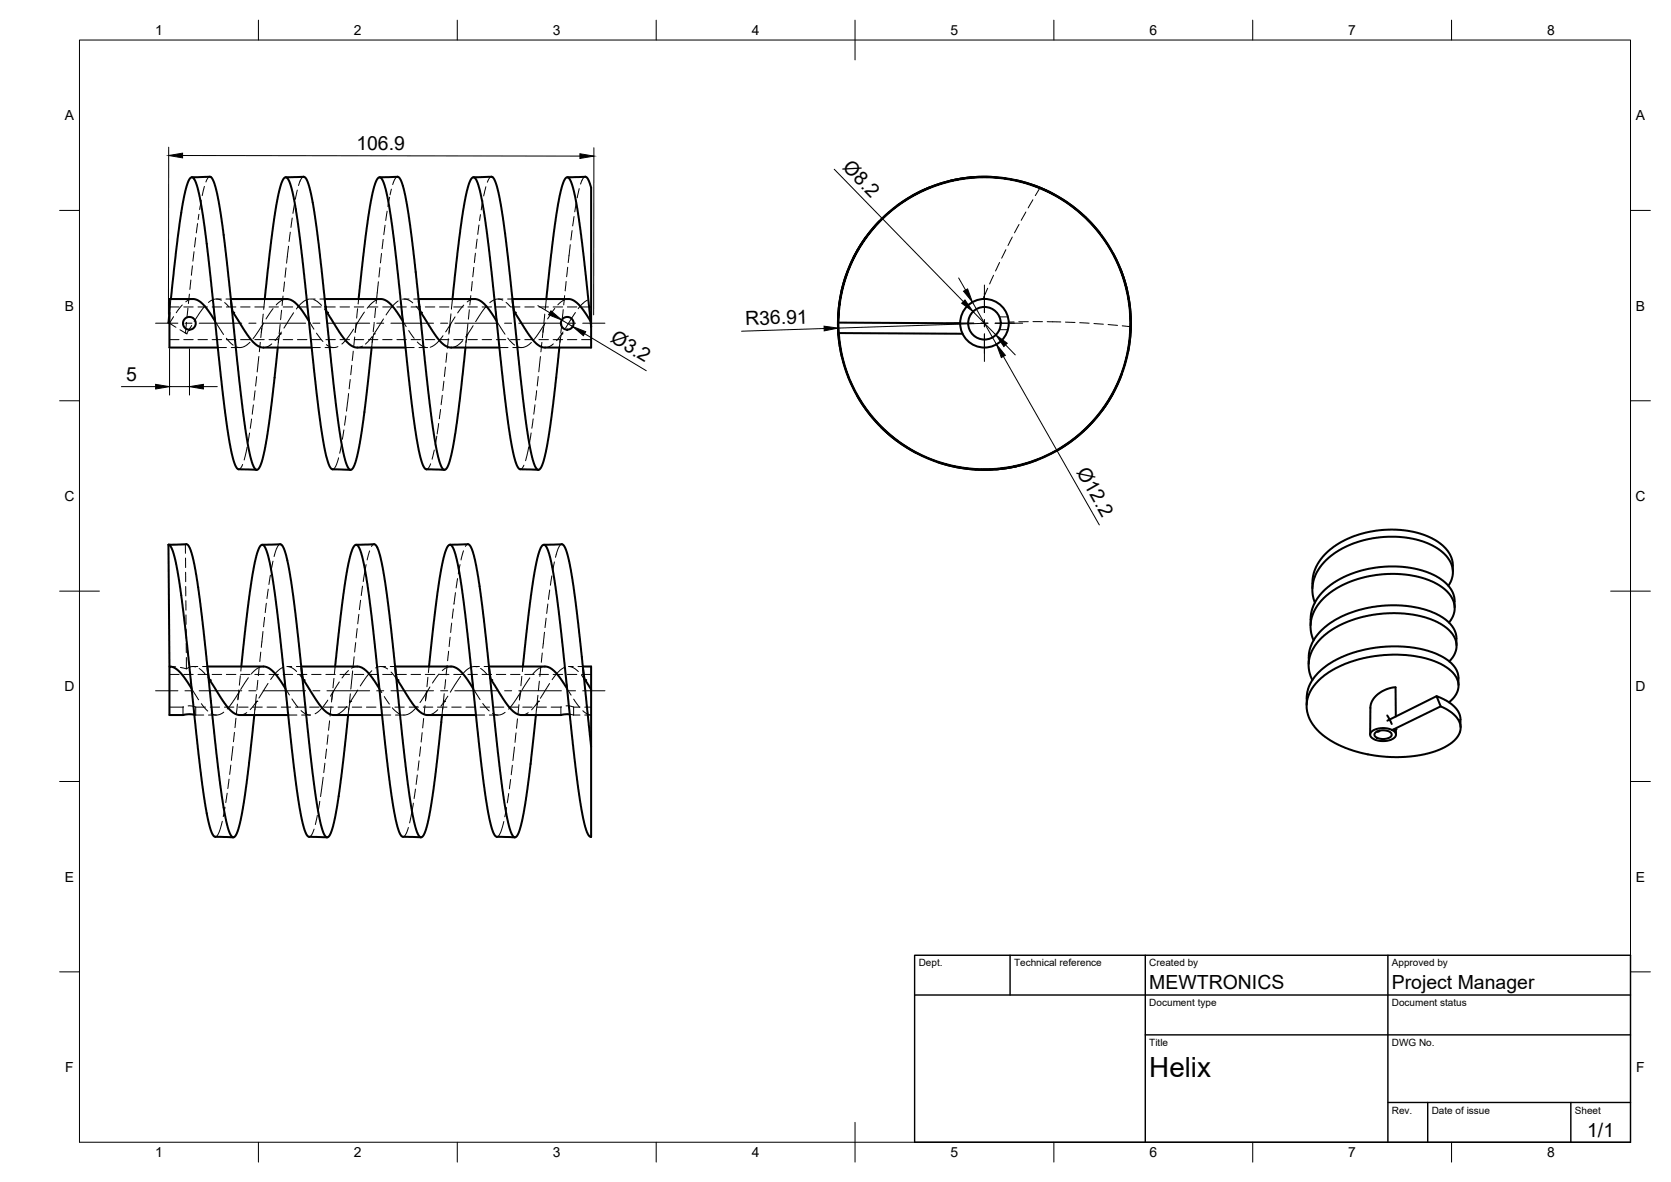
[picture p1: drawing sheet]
<svg xmlns="http://www.w3.org/2000/svg" width="420mm" height="297mm" viewBox="0 0 420 297" stroke-linecap="round" stroke-linejoin="round" font-family="sans-serif">
<defs><g id="words">
<text font-size="7" x="289" y="270.6">Helix</text>
<g font-size="4.9">
<text x="89.6" y="37.7">106.9</text>
<text x="211.7" y="42.3" transform="rotate(46 211.7 42.3)">Ø8.2</text>
<text x="187.4" y="81.7" transform="rotate(-2 187.4 81.7)">R36.91</text>
<text x="153.2" y="85.8" transform="rotate(31 153.2 85.8)">Ø3.2</text>
<text x="31.7" y="95.7">5</text>
<text x="270.6" y="118.6" transform="rotate(60 270.6 118.6)">Ø12.2</text>
<text x="289" y="248.5">MEWTRONICS</text>
<text x="350" y="248.5">Project Manager</text>
<text x="399.1" y="285.7">1/1</text>
</g>
<g font-size="3.5">
<text x="39" y="8.8">1</text>
<text x="89" y="8.8">2</text>
<text x="139" y="8.8">3</text>
<text x="189" y="8.8">4</text>
<text x="239" y="8.8">5</text>
<text x="289" y="8.8">6</text>
<text x="339" y="8.8">7</text>
<text x="389" y="8.8">8</text>
<text x="16.3" y="30.2">A</text>
<text x="411.3" y="30.2">A</text>
<text x="16.3" y="78">B</text>
<text x="411.3" y="78">B</text>
<text x="16.2" y="125.9">C</text>
<text x="411.2" y="125.9">C</text>
<text x="16.2" y="173.7">D</text>
<text x="411.2" y="173.7">D</text>
<text x="16.3" y="221.6">E</text>
<text x="411.3" y="221.6">E</text>
<text x="16.4" y="269.4">F</text>
<text x="411.4" y="269.4">F</text>
<text x="39" y="290.8">1</text>
<text x="89" y="290.8">2</text>
<text x="139" y="290.8">3</text>
<text x="189" y="290.8">4</text>
<text x="239" y="290.8">5</text>
<text x="289" y="290.8">6</text>
<text x="339" y="290.8">7</text>
<text x="389" y="290.8">8</text>
</g>
<g font-size="2.5">
<text x="231" y="242.9">Dept.</text>
<text x="255" y="242.9">Technical reference</text>
<text x="289" y="242.9">Created by</text>
<text x="350" y="242.9">Approved by</text>
<text x="289" y="252.8">Document type</text>
<text x="350" y="252.8">Document status</text>
<text x="289" y="262.9">Title</text>
<text x="350" y="262.9">DWG No.</text>
<text x="350" y="279.9">Rev.</text>
<text x="360" y="279.9">Date of issue</text>
<text x="396" y="279.9">Sheet</text>
</g>
</g></defs>
<!-- layer: Visible -->
<g fill="none" stroke="#000" stroke-width=".51">
<path d="M48.2 44.5h4.8l.8 1.2 .8 2.9 .9 5.4 1 7.1 4.9 44.6 1.4 8.3 .7 2.6 .5 1a.67 .67 0 0 0 .7 .4 .67 .67 0 0 0 .6-.6l1-3.1 1.1-6.2 2.4-20.8M71.8 44.5l4.7-.1 .5 .5 .6 1.6 1.1 5 .9 5.6 2.2 19.8M95.4 44.6l4.8-.1 .8 1.3 .9 3.4 1 5.6 1 8.2 4.7 42.7 1.2 7.4 .6 2.8 .7 1.6a.72 .72 0 0 0 .8 .5 .72 .72 0 0 0 .6-.7l1-2.9 1-5.5 2.6-21.6M119 44.5h4.8l.7 1.1 .8 2.8 1.1 6.3 1 7.6 3.4 32.1 1.5 12.1 1.3 7.8 1.1 3.3a.69 .69 0 0 0 .8 .5 .69 .69 0 0 0 .6-.7l.9-2.8 1.2-6.3 2.5-21M142.6 44.5h4.7l.8 1 .5 1.7v34.9M217.7 59.6l-2.8 4.6M217.8 59.6l-2 3-2 3.9-1.5 4.1-.8 3.3M221.2 55.5l-3.6 4.2M234 47l-4 1.8-4.6 3M244.2 44.6l-3.9 .5-3.9 1-3.8 1.4-3.3 1.7M244.3 44.6l-5.3 .8M249.6 44.5l-5.5 .1"/>
<path d="M255.3 45.2l4.1 1.2 5.1 2.1M259.6 46.5l4.3 1.7 2.7 1.5 3 2.1 3.4 2.8M272.8 54.5l3.8 4.1M42.6 78.6l-.2 2.5 .2 .1M43 75.1l1.6-14.9 1.1-7.3 1.1-5.5 .9-2.4a.67 .67 0 0 1 .7-.4 .67 .67 0 0 1 .6 .6l.5 1.5 .7 2.8 1.2 7.5 4.7 42.4 1.1 8.4 .9 5.5 .8 3.1 .9 1.4 4.7 .3M58 75.1h14.3l.7 .2 1.2 .7 .8 .9 2.7 3.8M58.1 75.6l.5 2.9 4 6.2 1.1 1.3 1.3 1 1 .3h12.4M66.6 75.1l1.3-12.1 1.3-9.6 1-5.3 1-3.1a.7 .7 0 0 1 .8-.4 .7 .7 0 0 1 .6 .7l1.1 3.5 1.2 7.4 1.3 10.1 3.5 33.2 1.2 8.9 .9 5.2 .9 3.1 .7 1.2 4.7 .2M81.6 75.1l14.7 .1 1.1 .5 1.2 1.2 2.7 3.8M90.2 75.1l2.4-20.6 1.1-6 .6-2.3 .5-1.2a.69 .69 0 0 1 .8-.4 .69 .69 0 0 1 .6 .7l.6 1.4 .6 2.7 1.2 7.4 1.5 12.2 3 29.1 1.2 9.4 1 5.6 .8 3.2 .8 1.5 .3 .1 4.5 .2M105.2 75.1l14.8 .1 1.1 .6 1.2 1.1 2.6 3.8M105.3 75.6l.5 3 3.8 5.8 1.2 1.5 1.1 1 1.3 .4h12.4"/>
<path d="M113.8 75.1l1.6-14.3 1-7.7 1-5 1-3.1a.72 .72 0 0 1 .9-.4 .72 .72 0 0 1 .5 .7l1.2 4 1.3 8.4 4.7 42.5 .9 7.3 1.1 6.1 .8 2.9 .8 1.4 4.8 .2M128.8 75.1l14.9 .2 .8 .4 1.5 1.4 2.5 3.6M128.9 75.6l.5 2.9M129.4 78.5l4.5 6.8 1.5 1.4 1.3 .6h11.9v-5.2M137.4 75.1l1.5-13.5 1-7.8 1.1-5.7 1-3a.71 .71 0 0 1 .8-.5 .71 .71 0 0 1 .6 .7l1 3 1.2 6.7 1.2 9.5 1.8 17.6M212.8 69l-1.3 4.6-.7 5M214.8 64.3l-.2 .4M279.8 63.5l2.1 4.6 1.4 4.4M281.7 67.5l1.1 3.2 .9 3.8 .5 3.9 .1 4.3M54.1 80.7l-2.6-3.7-1.1-1.1-.8-.5-.8-.3h-6.2v12.2h12.2M93.5 87.3l-2.5 21-1.2 6.3-1 3a.7 .7 0 0 1-.8 .5 .7 .7 0 0 1-.6-.7l-1.1-4-1.3-7.7-3.2-28.8 .4 1.6 3.1 4.9 1.8 2.4 1.5 1.2 1 .3h12.4M210.8 83.7l.7 5 1.6 5.5a36.8 36.8 0 0 0 60.5 13.1 36.8 36.8 0 0 0-13.1-60.5 36.8 36.8 0 0 0-49.7 36.9v-3.1a36.7 36.7 0 0 1 54.2-31.7 36.7 36.7 0 0 1 3.1 62.7 36.7 36.7 0 0 1-57-26.2l-.2-1.7"/>
<path d="M210.8 83.7l.8 5.9M210.8 83.7l31.2 .2M210.8 83.7v.5M210.8 81.1l30.6 .1M215.5 99.4l2.2 3.4 2.2 2.8 2.8 2.8 3 2.5M279.8 98.9l-2.1 3.4-2 2.7-2.6 2.8-3 2.5M282.1 94l-2.4 5.2-2.5 3.9M284.3 82.5l-.6 5.7M221.6 107.4l4.5 3.8 4.1 2.6M235.8 116.1l4.7 1.3M255.6 117.2l-4.1 .7-3.2 .2-3.9-.2-4.1-.5M260.6 115.7l-5.2 1.5-5 .7"/>
<path d="M270.2 110.2l-4.2 2.9M42.4 136.9l.6 .6 .7 1.6 .7 3 .9 5.7 1.4 10.9 3.6 34.2 1 7.2 .9 5.6 .8 2.9 .8 1.6 4.9 .2M42.4 136.9l4.7-.1 .8 1.4 1 3.6 1.9 13.1 4.6 42.3 1.5 9.2 .6 2.4 .6 1.2a.71 .71 0 0 0 .8 .4 .71 .71 0 0 0 .5-.8l.9-2.8 1.1-6 2.5-21.1M42.4 136.9l.2 30.6M65.9 136.9h4.9l.7 1.1 .7 2.8 1 5.2 1.1 8.2 3.6 33.9 1.4 11.3 1.4 7.8 .7 2.2 .6 1a1.19 1.19 0 0 0 1.3-1.3l.9-3.5 1-5.8 2.3-20.1M89.5 136.9l4.8-.1 .5 .6 .4 .9 .8 3.1 .9 5.2 1 8 4.7 42.5 1.4 9 .7 2.5 .6 1.4a.67 .67 0 0 0 .8 .4 .67 .67 0 0 0 .5-.7l1.1-3.5 1.1-6.1 2.3-20.4M113.1 136.9l4.8-.1 .8 1.2 .7 2.6 1.1 6.1 1.1 8.8 4.7 42.5 1.2 7.7 .7 2.6 .7 1.7a.71 .71 0 0 0 .8 .4 .71 .71 0 0 0 .5-.8l1.1-3.2 .9-5.3 2.5-21.4M136.7 136.9l4.8-.1 .8 1.3 .8 3 1.1 6.2 .9 7.3 3.5 33M364.2 147.2l.7-1.2 .3-1.2 .1-1.4-.2-1.2-.6-1.4-.7-1-2.1-1.8-2.9-1.6-3.7-1-4.1-.5-4.8 .2-3.7 .8-3.7 1.3-2.9 1.6-3 2.5-1.8 2.5-.8 2.2-.3 2.6 .6 2.9M364.3 156.4l1-1.5 .4-1-.1-2.3-.4-1.1-.8-1.2-.9-1-1.5-1.1-1.9-1.1-1.8-.7-4.1-.9-3.4-.3-4.6 .3-3.9 .8-3.5 1.2-3.4 1.8-2.6 2-1.9 2.5-1.2 2.7-.1 2.8 .7 2.6M365.3 143.6l-.1-2.5-.7-2-1.6-1.8-2.3-1.7-3.5-1.5-3.3-.7-3.5-.3-3.7 .2-3.2 .5-3.4 1.1-3 1.5-2.9 2-2 2.1-1.4 2.5-.6 2.3-.1 2.5M365.8 152.6l-.1-2.5-.7-1.7-1.6-2-2.6-1.7-3.2-1.3-3.2-.8-3.3-.2-4.5 .1-3.6 .7-3.5 1.1-3.1 1.5-2.6 1.8-2 2-1.4 2.3-.8 2.5-.1 2.7"/>
<path d="M48.2 173.1l-1.8-2.7-1.3-1.6-1.3-1-1.2-.3v12.2h3.5l1.2-.2 1.6 .1M52.1 167.5h14.1a6.2 6.2 0 0 1 4.1 3.3l1.5 2.3M52.2 167.9l.5 2.9 4.1 6.4 1.2 1.3 1.1 .9 1 .3h12.4M60.7 167.5l2.5-21.5 1.1-5.8 1-2.8a.68 .68 0 0 1 .8-.5 .68 .68 0 0 1 .6 .7l1.1 3.8 1.3 7.6 4.8 43.9 1.1 8.2 .9 4.7 .9 3.4 .7 1 4.8 .2M75.7 167.5l14.7 .1 1.2 .5 1.2 1.2 2.6 3.8M75.8 167.9l.5 2.9 3.9 6.1 1.5 1.7 1 .8 1 .3h12.4M84.3 167.5l2.4-20.5 1.2-6.5 1-3.1a.71 .71 0 0 1 .8-.5 .71 .71 0 0 1 .6 .7l1.2 3.9 1.3 8.1 4.8 44.4 1.9 12 .8 3 .7 1.2 4.9 .2M99.3 167.5l14.7 .1 1.1 .5 1.3 1.2 2.6 3.8M99.4 167.9l.5 2.9 4.1 6.4 1.2 1.4 .9 .6 1.2 .5h12.4M107.9 167.5l2.5-21.3 1.1-5.9 1-2.9a.69 .69 0 0 1 .8-.5 .69 .69 0 0 1 .6 .7l.6 1.7 .7 3.1 1.4 8.8 4.5 41.4 1.9 12.9 .9 3.5 .8 1.2 4.8 .2M122.9 167.5l14.7 .1 1.3 .6 .9 .9 2.8 4M123 167.9l.5 2.9 3.9 6.2 1.4 1.6 1 .7 1.1 .4h10.2l2.2-.2"/>
<path d="M131.5 167.5l1.5-13.8 1.2-8.5 1-5.2 1-2.7a.69 .69 0 0 1 .8-.4 .69 .69 0 0 1 .5 .8l.6 1.6 .7 2.8 1.3 8.3 4.1 37.9 1.6 12.7 1.2 6.3 .6 1.7 .6 1.1a.32 .32 0 0 0 .5 .1 .32 .32 0 0 0-.1-.5v-42.2h-2.1M146.6 167.9l.5 2.9 1.5 2.5M348.8 179.8l1.1 2.1M361.2 174.9l-12.4 6.2M362.2 177.5l-12.1 6a5.1 5.1 0 0 0-5.4 .6 1.15 1.15 0 0 0 .8 1.7 5.1 5.1 0 0 0 5.3-.6 1.14 1.14 0 0 0-.7-1.7l1.1-.2M364.3 176.5l1.8-1.9 .4-1 .2-1.1v-1l-.4-1-1.5-1.9-2.7-1.8-3.5-1.3-3.8-.8-4.7-.2-4.3 .4-4.2 .8-3.4 1.1-3.1 1.5-2.7 1.9-2 2.1-1.4 2.6-.5 2.5 .4 2.4 1 1.9 1.7 2.1 1.7 1.4 2.4 1.6 2.7 1.2 3.8 1.2 3.6 .7 5.9 .4 5.4-.5 3-.7 2.2-.9 1.8-.9 1.5-1.1 1-1.2 .5-1.1 .2-1.1-.3-1.3-.6-1.1-1.3-1.2-2.9-1.7-1-2.6 2.9 1.4 1.2 .9 1 1.1 .8 1.5 .2 2.9M364.4 166.2l.8-.9 .7-1.3 .3-1.3v-1.3l-.4-1.1-.7-1.2-1.2-1.1-1.4-1-3-1.5-4.5-1.1-4.8-.3-4.7 .4-4.7 1-3.2 1.3-3.3 1.8-2.4 2.1-1.8 2.4-1 2.7v2.6l.9 2.5M366.2 162.1l-.1-2.8-.9-1.9-1.9-1.8-2.3-1.4-3.1-1.1-3.7-.8-3-.2-4.8 .2-4.9 1-2.6 .9-3.3 1.6-2.4 1.8-2 1.9-1.3 2.1-.8 2.5-.1 2.7M366.7 172.1v-2.4l-.7-1.8-1.8-1.9-2.7-1.5-3.5-1.2-3.5-.7-4.7-.2-3.8 .3-4.5 .9-2.7 .9-3.5 1.7-2.9 2-1.9 2-1.2 2-.6 1.8-.2 3.1M345.8 184.2a3.2 3.2 0 0 1 4.1 .1 1.08 1.08 0 0 1-1.2 1.3 2.77 2.77 0 0 1-3.1-.9zM346.9 183.6l-.3 .3-.4-.1M351 180.1l-.1-7.4h-.4l-1.6 .4-1.6 .7-1.1 .9-1.1 1.2-.5 1.7-.1 7"/>
<path d="M351 183.3v1.3"/>
<circle cx="47.6" cy="81.3" r="1.6"/>
<circle cx="142.6" cy="81.3" r="1.6"/>
<circle cx="247.5" cy="81.2" r="4.1"/>
<circle cx="247.5" cy="81.2" r="6.1"/>
</g>
<!-- layer: Hidden -->
<g fill="none" stroke="#000" stroke-width=".25">
<path d="M49.2 59.7l-.3 2.4M49.7 56.2l-.3 2.3M50 53.9l-.2 1.3M50.6 50.3l-.4 2.4M51.4 46.8l-.6 2.4M52.7 44.4l-.4 .3-.5 1M73 58.3l-.3 2.4M73.5 54.8l-.3 2.4M74 51.3l-.3 2.3M74.8 47.8l-.5 2.3M76.3 44.4l-.6 .6-.6 1.6M96.8 56.6l-.3 2.4"/>
<path d="M97.3 53.1l-.3 2.3M98 49.6l-.5 2.3M98.4 47.5l-.3 1.5M99.9 44.4l-.5 .5-.7 1.5M120.4 56.5l-.3 2.4M120.8 53.9l-.2 1.5M121.4 50.4l-.4 2.4M122.2 46.9l-.6 2.3M123.5 44.4l-.5 .4-.5 1M143.8 57.9l-.3 2.4M144.3 54.4l-.3 2.4M144.9 50.9l-.4 2.3"/>
<path d="M145.6 47.4l-.5 2.3M147.2 44.4l-.6 .5-.6 1.4M217.6 59.7l-.7 1.1M217.8 59.8l-2.8 4.5M218.3 59.1l-1.4 2M218.3 59l-1.4 2M218.6 58.4l-1.4 2M218.7 58.4l-1 1.2M218.9 58l-1.1 1.6M219.7 57.3l-1.5 1.8M220 57l-1.5 1.8M220.6 56.4l-1.6 1.8"/>
<path d="M220.6 56.3l-1.5 1.8M220.9 55.8l-1.5 1.7M221 55.7l-1.6 1.8M221.3 55.4l-.1 .1M221.3 55.4l-1.6 1.7M222.2 54.7l-1.7 1.7M222.5 54.4l-1.7 1.7M222.6 54.2l-1.1 1M223.1 53.9l-1.7 1.6M223.5 53.3l-1.7 1.6M223.6 53.3l-1.8 1.5M223.9 53l-1.8 1.6"/>
<path d="M224.9 52.4l-1.8 1.5M225.2 52.1l-1.8 1.5M225.3 52.1l-3.9 3.3M225.3 51.9l-1.8 1.5M225.4 51.8l-.9 .7M225.9 51.6l-1.9 1.5M226.4 51.1l-1.9 1.4M226.8 50.8l-1.9 1.4M227.8 50.3l-2 1.4M228.2 50.1l-2 1.3M228.2 50l-2 1.4M228.3 49.9l-2 1.3"/>
<path d="M228.9 49.7l-2.1 1.2M229.3 49.2l-1.5 1M229.4 49.2l-2 1.2M230.9 48.5l-2.1 1.2M231.3 48.4l-2.1 1.1M231.4 48.3l-2.1 1.1M231.4 48.1l-2.1 1.2M232.6 47.6l-2.1 1M234.1 47.1l-2.1 .9M234.5 46.9l-2.2 .9M234.6 46.9l-2.2 .9M234.7 46.7l-2.2 1"/>
<path d="M234.7 46.8l-4.8 2.3M235.3 46.5l-1.3 .5M236 46.3l-2.3 .8M237.5 45.9l-2.2 .8M237.9 45.8l-2.2 .7M238 45.8l-2.2 .7M238.1 45.7l-2.3 .6M238.1 45.8l-2.3 .7M238.5 45.5l-1.4 .4M238.7 45.5l-2.3 .6M241.5 45l-2.3 .5M241.6 44.9l-2.4 .5"/>
<path d="M241.6 45l-2.3 .5M242.2 44.8l-2.3 .4M243.6 44.8l-4.9 .8M244.1 44.6l-1.4 .1M244.3 44.7l-5.2 .8M245.1 44.6l-2.4 .3M245.2 44.6l-2.4 .3M245.8 44.5l-2.4 .1M246.1 44.5l-1.9 .1M246.4 44.6h2.3M247 44.4l2.3 .1M247.2 44.4l-2.9 .2"/>
<path d="M247.2 44.6h-2.4M247.3 44.4l2.3 .1M247.9 44.6h-2.4M248.4 44.4l2.3 .2M248.4 44.6l2.4 .1M248.6 44.6h-2.3M249 44.6l2.4 .2M249.8 44.6l5.1 .7M249.9 44.6l2.4 .3M250.1 44.5l1.4 .1M250.5 44.5l2.4 .3M250.9 44.6l2.4 .3"/>
<path d="M251.9 44.7l2.4 .3M251.9 44.8l2.4 .4M252.6 44.9l2.4 .4M252.7 44.8l2.3 .4M253.5 45l2.3 .5M254.1 45l1.2 .2M254.4 45.1l2.4 .5M254.5 59.6l-1.1 2.1M255.4 45.3l2.3 .6M255.5 45.4l2.3 .6M256 45.6l2.3 .6M256.1 45.6l2.3 .6"/>
<path d="M256.2 45.5l2.3 .6M256.2 56.4l-1.1 2.1M257 45.8l2.2 .7M257.9 45.9l3.9 1.4M257.9 53.3l-1.1 2.1M258.9 46.2l2.6 1M258.9 46.4l2.3 .8M259.5 46.6l2.2 .8M259.5 46.6l2.3 .8M259.7 50.2l-1.2 2M260.4 46.9l4.8 2.2M261.5 47.2l-1.2 2"/>
<path d="M261.5 47.2l2 .9M262.3 47.6l2.1 1.1M262.8 47.9l2.1 1M262.8 47.9l2.2 1.1M262.9 47.8l2.1 1.1M264.5 48.5l1.2 .7M264.6 48.6l2 1.2M265.5 49.2l2 1.2M265.9 49.5l2.1 1.3M266 49.6l2 1.2M266.1 49.4l2 1.3M266.2 49.7l2 1.2"/>
<path d="M266.7 49.8l2 1.3M267.7 50.4l3.2 2.4M268.5 51.1l3.9 3.2M268.9 51.5l1.9 1.4M269 51.5l4 3.3M269.1 51.4l1.9 1.4M269.2 51.6l1.8 1.5M269.7 51.8l1.8 1.5M271.7 53.7l1.8 1.6M271.8 53.6l1.7 1.6M271.9 53.6l.9 .9M271.9 53.9l1.8 1.6"/>
<path d="M272.4 54.1l1.7 1.7M273 54.6l1.3 1.4M273.3 55.1l1.6 1.7M273.9 55.7l1.5 1.7M274.3 56.2l1.6 1.7M274.3 56.1l1.6 1.8M274.5 56.4l1.6 1.8M274.9 56.7l1.6 1.8M275.1 56.9l1.5 1.7M275.7 57.7l1.4 1.9M276.2 58.4l1.4 1.9M276.6 58.8l1.4 2"/>
<path d="M276.6 58.9l2.8 4.2M276.8 59.1l1.4 2M276.9 59l.8 1.1M277.2 59.4l1.3 2M277.4 59.7l1.3 1.9M42.6 77.1h2.4M43 75.1l-.4 3.5M43.6 79.6l-1 1.6 1.6 1M45.8 76.7l-1.5 1.9M46.2 77.1h2.4M47.2 77.5l-.2 2.3M47.6 73.9l-.2 2.4"/>
<path d="M48 70.4l-.3 2.3M48.4 66.8l-.3 2.4M48.5 75.1l-1 .3-.8 .4M48.8 63.3l-.3 2.3M49.8 77.1h2.4M51.6 76.9l-2.8 3.9M53.3 77.1h2.4M53.8 78.2l.3 2.2M54.4 75.1h1.2M55.6 75.5l-1.4-.4-.9 .3-.9 .6M56.5 76l1 1.1M56.8 75.1h1.2"/>
<path d="M56.9 77.1h2.4M58.3 78l.4 .6M58.7 78.6h.1M60.5 77.1h2.4M64.1 77.1h2.3M66.2 78.9l-.3 2.4M66.6 75.1l-.3 2.7M67.6 77.1h2.4M68.7 77.5l-1.8 2.7M70.8 78l-.3 2.3M71.2 74.4l-.3 2.4M71.2 77.1h2.4"/>
<path d="M71.5 70.9l-.2 2.3M71.9 67.3l-.2 2.4M72.1 75.1l-1.3 .4-1.4 1.1M72.5 61.9l-.4 4.2M73.8 78.6l-2.4 3.9M74.8 77.1h2.4M77.6 79.6l.3 1.5M77.8 75.1l-1.4 .6-1.9 1.9M78 75.1h1.2M78.4 77.1h2.3M78.9 75.3l.9 .5 1 1M80.4 75.1h1.2"/>
<path d="M81.6 77.7l.7 .9M81.9 77.1h2.4M82.3 78.6h.1M85.5 77.1h2.4M89.1 77.1h2.4M89.9 77.6l-.2 2.4M90.2 75.1l-.2 1.3M91.6 78.4l-2.1 3.3M92.6 77.1h2.4M94.4 77.5l-.2 2.3M95.1 70.8l-.5 5.5M95.5 67.3l-.2 2.3"/>
<path d="M95.7 75.1l-1.5 .5-1.9 1.9M95.9 63.7l-.2 2.4M96.2 77.1h2.4M96.4 60.2l-.3 2.3M99.8 77.1h2.4M100.1 75.6l-1.5 1.4-1.5 2.1M101 78.2l.3 2.2M101.2 75.2l1.2 .1 1.4 .8M101.6 75.1h1.2M103.4 77.1h2.3M104 75.1h1.2M104.6 76.9l1.3 1.7"/>
<path d="M105.9 78.6h.1M106.9 77.1h2.4M110.5 77.1h2.4M113.4 78.9l-.3 2.6M113.8 75.1l-.3 2.6M114.1 77.1h2.4M114.4 79.6l-2.3 3.8M116.6 76.7l-1.5 1.9M117.6 77.1h2.4M118 77.8l-.2 2.4M118.4 74.3l-.3 2.4M118.7 70.7l-.2 2.4"/>
<path d="M119.1 67.2l-.2 2.4M119.3 75.1l-1 .3-.8 .5M119.5 63.6l-.2 2.4M120 60.1l-.3 2.3M121.2 77.1h2.4M122.3 76.9l-2.7 3.9M124.6 78.2l.3 2.2M124.8 77.1h2.4M125.2 75.1h1.2M126.4 75.4l-.8-.2h-.8l-1.7 .9M127.3 76l1 1.1M127.6 75.1h1.2"/>
<path d="M128.4 77.1h2.3M129.1 78l.4 .6M129.5 78.6h.1M132 77.1h2.3M135.5 77.1h2.4M137 78.9l-.3 2.4M137.4 75.1l-.3 2.7M139.1 77.1h2.4M139.5 77.5l-1.8 2.6M141.6 77.8l-.2 2.4M142 74.3l-.3 2.3M142.3 70.7l-.2 2.4"/>
<path d="M142.7 77.1h2.3M142.7 67.2l-.2 2.3M142.9 75.1l-1.2 .4-1.4 1.1M143.4 61.5l-.5 4.5M144.7 78.5l-2.5 3.9M146.2 77.1h2.4M147.7 75.4l-1.2 .9-1.1 1.3M148.2 78.2l.3 2.3M210.8 78.7l-.1 2.3M210.8 78.6l-.1 1.9M210.8 78.4l-.1 2.4M210.9 77.5l-.2 2.4"/>
<path d="M210.9 78.8v5.2M210.9 79.1l-.1 2.4M210.9 78.4l-.1 2.4M210.9 78.3l-.1 2.4M211.2 75.1l-.3 2.4M211.3 74.8l-.4 2.4M211.3 75.6l-.3 2.3M211.3 75.3l-.3 2.3M211.4 74.9l-.3 2.3M211.4 74.8l-.3 2.3M211.5 73.9l-.5 2.5M212 71.6l-.6 2.3"/>
<path d="M212 72.1l-.5 2.3M212 71.3l-.5 2.4M212.1 71.8l-.6 2.3M212.2 71.4l-.6 2.3M213.1 68.7l-.8 2.2M213.1 68.2l-.8 2.3M213.1 68.5l-1.5 5.1M213.2 68.4l-.8 2.2M213.2 68l-.8 2.2M213.3 67.7l-.5 1.3M213.3 68l-.8 2.3M214.4 65.4l-.9 2.1"/>
<path d="M214.5 64.9l-1 2.2M214.5 65.2l-.9 2.2M214.6 65.1l-1 2.2M214.6 64.7l-1 2.2M214.8 64.7l-1.1 2.2M214.8 64.5l-1.1 2.1M214.9 64.2l-.1 .1M216.2 62.1l-1.1 2M216.2 61.8l-1.1 2.1M216.3 62l-1.2 2M216.5 61.4l-1.2 2M217.5 60.1l-2.2 3.6"/>
<path d="M248.3 72.4l-1.1 2.7M249.8 69.2l-1 2.2M251.3 79.6h2.1M251.3 66l-1 2.1M252.9 62.7l-1 2.2M277.8 60.6l1.3 2M278.3 61.3l1.2 2M278.3 61.1l1.3 2M278.7 61.8l1.1 2M278.8 62.1l2.2 4.2M279.2 62.4l.6 1.1M279.3 62.7l1.1 2.1"/>
<path d="M279.7 63.6l1.1 2.1M280.1 64.3l1 2.2M280.1 64.1l1.1 2.2M280.4 64.9l1 2.1M280.5 65.2l1.8 4.4M281 65.8l.7 1.7M281.3 66.8l.8 2.2M281.6 67.6l.8 2.2M281.6 67.4l.9 2.2M281.8 68.1l.8 2.3M281.9 68.5l1.5 5M282.5 70.2l.6 2.2"/>
<path d="M282.7 70.7l.6 2.4M282.7 71l.6 2.3M282.8 70.7l.6 2.4M282.9 71.5l.6 2.4M283.3 72.5l.3 1.4M283.4 73.6l.4 2.4M283.5 74.2l.4 2.4M283.6 74.4l.4 2.4M283.6 74.7l.4 2.3M283.7 74.2l.4 2.4M283.7 75l.3 2.4M283.8 75.1l.3 2.4"/>
<path d="M284 77.1l.2 3.9M284.1 77.8l.1 2.3M284.1 78l.1 4.1M284.1 78.2l.1 2.4M284.1 78.6l.1 3.5M284.2 77.8l.1 2.3M284.2 78.6l.2 2.4M42.6 85.4h2.4M46.2 85.4h2.4M46.9 83.9h.1M46.9 81l-.3 2.7M48.2 81.8l-1.3 2.1-1.6-1"/>
<path d="M49.8 85.4h2.4M53.3 85.4h2.4M54.1 80.7l2.1 3.4M54.8 87.3h2.1M56.9 85l1.7 1.7M56.9 85.4h2.4M58.1 87.3h2.2M60.5 85.4h2.4M62.8 86l-1 .9-.8 .3-.9 .1-.6-.1M64.1 85.4h2.3M64.1 98.2l-.2 2.4M64.5 94.6l-.2 2.4"/>
<path d="M65.1 89.6l-.4 3.9M65.4 86l-.2 2.4M65.8 82.5l-.2 2.3M66.1 81.4l-.4 2.1M66.3 81.2l-2.7 3.9M67.6 85.4h2.4M68.3 86.4l-1.1 .8-.9 .1M70.1 85.1l-.3 2.2M70.4 81.5l-.2 2.4M70.4 83.9h.1M70.5 83.9l-.5 2.2M70.5 83.9h.1"/>
<path d="M70.7 83.4l-1.5 2.2M71.2 85.4h2.4M74.8 85.4h2.4M77.7 80.7l1.2 2M78.4 87.3h2.1M78.4 85.4h2.3M79.6 83.7l1.6 2.1M81.7 87.3h2.2M81.9 85.4h2.4M82.1 86.6l1.6 .7 1.3-.2M85.5 85.4h2.4M87.7 98.9l-.6 4.4"/>
<path d="M88.1 95.4l-.3 2.3M88.5 91.8l-.3 2.4M88.8 88.3l-.2 2.3M88.9 82.7l-1.7 2.4-1.2 1.4M89.1 85.4h2.4M89.2 84.7l-.3 2.4M89.6 81.1l-.3 2.4M89.7 81.4l-.4 2.1M91.1 87l-1.2 .3M92.6 85.4h2.4M93.5 84.6l-1.6 1.9M93.7 84.6l-.2 2.7"/>
<path d="M94 83.9h.1M94.1 83.9l-.5 2.2M94.1 81l-.2 2.4M94.1 83.9h.1M96.2 85.4h2.4M96.4 80.1l-2.2 3.6M99.8 85.4h2.4M101.3 80.7l.8 1.4M102 87.3h2.1M102.8 83.1l1.3 1.9M103.4 85.4h2.3M104.9 85.9l1.1 1 1 .4"/>
<path d="M105.3 87.3h2.2M106.9 85.4h2.4M110.5 85.4h2.4M111.2 99.3l-.3 2.4M111.4 84.4l-1.5 1.8-1.7 1.1M111.6 95.8l-.3 2.4M112 92.3l-.3 2.3M112.4 88.7l-.3 2.4M112.7 85.1l-.2 2.4M113.1 81.6l-.2 2.4M113.3 81.4l-.4 2.1M114.1 85.4h2.4"/>
<path d="M116.4 85.6l-1.6 1.3-1.3 .4M117.6 81.4l-.5 5.9M117.6 83.9h.1M117.6 83.9l-.4 2.2M117.6 85.4h2.4M119 81.9l-1.9 2.8M121.2 85.4h2.4M124.8 85.4h2.4M124.9 80.7l2.1 3.3M125.6 87.3h2.1M127.7 85l1.7 1.7M128.4 85.4h2.3"/>
<path d="M128.9 87.3h2.2M132 85.4h2.3M133.6 86l-1.7 1.2-1 .1-.6-.1M134.9 98.2l-.2 2.3M135.3 94.6l-.2 2.4M135.5 85.4h2.4M135.9 89.6l-.4 3.8M136.2 86l-.2 2.4M136.6 82.5l-.2 2.4M136.9 81.4l-.4 2.1M137.1 81.2l-2.7 4M139.1 85.4h2.4"/>
<path d="M139.1 86.4l-1.1 .8-.9 .1M140.9 84.9l-.2 2.4M141.2 81.4l-.2 2.3M141.2 83.9h.1M141.3 83.9l-.5 2.2M141.3 83.9h.1M141.6 83.4l-1.6 2.2M142.7 85.4h2.3M146.2 85.4h2.4M148.5 80.7l.1 .2M210.7 81.7l.1 2M210.7 81.1l.1 2.6"/>
<path d="M210.7 81.9l.1 2.4M210.7 82.2l.1 1.5M210.8 84.2l.2 2M210.8 82l.1 1.7M210.8 81.9l.1 2.4M210.9 82.7l.1 2.4M210.9 85.5l.4 2.3M211 85.1l.4 2.4M211.1 85.4l.3 2.4M211.2 86.2l.4 2.4M211.2 87.4l.5 2.3M211.5 89l.6 2.3"/>
<path d="M211.6 88.7l.6 2.3M211.6 89l.6 2.3M211.6 89.6l.7 2.4M211.8 89.8l.8 2.6M212 90.9l1.5 4.5M212.4 92.5l1.9 4.7M212.5 92.1l.8 2.3M213.1 94.3l.9 2.2M213.4 94.7l-.8-2.3 .9 2.5M213.7 95.5l1 2.1M213.8 95.8l1 2.1M213.9 96l1 2.2"/>
<path d="M214 96.5l1.1 2.1M214.5 97.6l1 1.8M214.9 98.3l1.1 2M215.2 98.7l1.3 2.1M215.4 99l2.9 4.5M215.5 99.2l1.2 2M215.6 99.7l1.3 2M251.3 82.9h2.1M255 80.9h-1.4M258.6 80.8l-2.4 .1M259.7 80.8h2.4M263.3 80.8l3.4 .1"/>
<path d="M267.9 80.9l2.4 .1M271.5 81.1l2.4 .1M275.1 81.3l2.3 .2M278.6 81.6l2.4 .2M279.5 99.2l-1.2 2.1M279.7 98.9l-2.8 4.4M280.2 98.2l-1.1 2M280.3 97.7l-1.1 2.1M280.9 96.7l-1.1 2.2M281.1 96l-1 2.2M281.3 95.7l-1 2.1M281.7 94.9l-.9 2.2"/>
<path d="M281.7 94.5l-.9 2.2M282.2 81.9l2 .2M282.3 93.4l-.9 2.2M282.4 92.7l-.8 2.2M282.5 92.3l-.8 2.3M282.5 92.7l-.4 1.3M282.9 91.5l-.7 2.3M283.3 90l-.6 2.3M283.3 89.3l-.6 2.3M283.4 88.9l-.5 2.3M283.5 89.3l-.6 2.3M283.5 88.4l-1.3 5"/>
<path d="M283.6 88.8l-.4 1.6M283.7 88.2v.1M284 85.7l-.4 2.4M284 86.5l-.4 2.3M284 85.4l-.4 2.3M284 84.9l-.3 2.3M284.1 85.8l-.4 2.3M284.2 82.2l-.1 2.4M284.2 81.8l-.1 2.4M284.2 81.3l-.1 2.4M284.3 82.7l-.2 2.6M284.3 82.2l-.1 2.4"/>
<path d="M284.4 81.3l-.1 1.2M61 116.7l-.5 1-.5 .2M62.1 112.3l-.7 3.3M62.7 108.8l-.3 2.4M63.2 105.3l-.3 2.3M63.7 101.8l-.3 2.3M85.1 115l-.7 2.2-.3 .5-.4 .2M85.9 111.6l-.5 2.3M86.5 108l-.4 2.4M87 104.5l-.4 2.4M108.3 116.6l-.5 1-.6 .3M109.2 113.1l-.6 2.3"/>
<path d="M109.8 109.6l-.4 2.3M110.3 106.4l-.4 2.7M110.8 102.9l-.3 2.3M131.7 116.9l-.4 .8-.5 .2M132.9 112.3l-.8 3.5M133.6 108.8l-.4 2.4M134.1 105.3l-.4 2.3M134.5 101.7l-.3 2.4M216.7 101.4l1.3 1.9M217.1 101.8l1.4 1.9M217.4 102.2l1.4 1.9M217.6 102.7l1.4 1.9"/>
<path d="M218.8 104.3l1.5 1.8M219.1 104.4l1.5 1.8M219.2 104.6l1.6 1.8M219.6 105.1l1.6 1.7M219.8 105.5l1.8 1.9M221.1 106.9l1.7 1.7M221.4 107.1l1.8 1.6M221.6 107.3l4 3.3M222.1 107.6l1.7 1.6M223.8 109.4l1.8 1.4M224.1 109.5l1.9 1.4M224.7 110l2 1.4"/>
<path d="M225.7 110.9l1.7 1.2M226.5 111.3l2 1.3M226.6 111.5l2 1.3M226.9 111.6l2.1 1.3M227.6 112.1l2.1 1.2M228.4 112.7l2.1 1.2M229.5 113.2l2.1 1.1M229.6 113.4l2.1 1.1M230 113.5l2.1 1M230.2 113.8l2.4 1.1M230.7 113.9l4.8 2M231.5 114.4l4.4 1.8"/>
<path d="M232.7 114.8l2.2 .9M232.8 115l2.5 1M233.2 115l2.2 .9M234.8 115.8l4.6 1.3M235.7 116.1h.1M236.1 116.1l2.2 .7M236.6 116.3l2.2 .6M236.7 116.3l2.3 .6M238.2 116.9l2.1 .5M239.5 117l2.4 .5M240 117.2l5.4 .7-2.4-.2M240.1 117.2l2.4 .4"/>
<path d="M240.5 117.4l1.6 .3M240.5 117.4l2.4 .4M243.2 117.8l2.4 .2M243.6 117.7l2.4 .2M244.1 117.9l2.3 .2M248.9 117.9h-2.3h2.4M249.2 118l-2.4 .1M249.6 117.9h-2.4M252.8 117.7l-5.2 .4M253.2 117.5l-2.4 .3M255.3 117.1l-5.2 .7 2.4-.2M256 116.9l-2.3 .5"/>
<path d="M256.3 117l-2.4 .5M256.6 116.8l-2.3 .5M257.6 116.7l-2 .5M258.7 116.2l-2.2 .6M259.4 115.9l-2.2 .7M259.7 116l-2.3 .7M260.1 115.7l-2.3 .8M261 115.5l-2.2 .8M262.1 114.9l-2.2 .9M262.8 114.6l-2.2 .9M263 114.7l-2.2 .9M263.1 114.6l-2.5 1.1"/>
<path d="M264.3 114l-2.2 1M265.3 113.4l-2.1 1M265.6 113.3l-1.5 .9M265.8 113.1l-4.6 2.2M265.9 113l-2.1 1.1M266 113.1l-.1 .1M266.3 112.9l-2.1 1.2M268.3 111.5l-2 1.3M268.8 111.2l-2 1.3M268.9 111l-1.9 1.4M269.3 111l-4 2.5M270.1 110.3l-1.7 1.3"/>
<path d="M271.2 109.3l-1.9 1.5M271.6 109l-1.9 1.5M272.1 108.7l-1.9 1.5 1.2-.9M273 107.7l-3.1 2.6M273.8 106.9l-1.7 1.6M274 106.8l-1.7 1.7M274.2 106.5l-1.7 1.6M274.6 106.2l-1.7 1.7M275.4 105.1l-1.6 1.7M276.1 104.2l-1.5 1.8M276.4 104.1l-1.6 1.9M276.5 103.8l-1.5 1.8"/>
<path d="M277.2 103.1l-1.8 2.2M277.6 102.2l-1.4 2M278.4 101.2l-1.3 2M278.5 100.8l-1.3 2M44 136.9h-1.3M46.6 136.8l-1.3 .1M46.6 136.8v2.3M46.8 136.8h-.2M70.2 136.9l-.7 1-.6 2M92.9 138.4l-.6 2.3M94 136.8l-.6 .5M116.5 138.4l-.6 2.3"/>
<path d="M117.6 136.8l-.6 .5M141 136.9l-.6 .9-.7 2.2M46.7 140.2v2.4M46.7 143.8v2.4M46.7 147.4v2.4M46.7 150.9l.1 2.4M46.8 154.5v2.4M46.8 158.1v2.4M66.1 158.7l-.4 4M66.5 155.1l-.2 2.4M67 151.6l-.3 2.4M67.4 148l-.3 2.4"/>
<path d="M68 144.5l-.4 2.4M68.6 141l-.4 2.3M89.8 158l-.2 2.3M90.2 154.4l-.2 2.4M90.7 150.8l-.3 2.4M91.1 147.3l-.3 2.4M92.1 141.9l-.8 4.2M113.6 156.6l-.3 2.3M114 153l-.3 2.4M114.5 148.9l-.4 3M115 145.4l-.3 2.4M115.7 141.9l-.5 2.3"/>
<path d="M136.9 158.9l-.4 4M137.3 155.3l-.3 2.4M137.8 151.8l-.3 2.4M138.2 148.3l-.3 2.3M138.7 144.7l-.3 2.4M139.4 141.2l-.4 2.4M42.6 167.5l1.6 .1M42.6 169.5h2.4M42.6 177.7h3.4M46 177.7v2M46.2 177.6l-.2 .1M46.2 169.5h2.4"/>
<path d="M46.8 161.7v2.3M46.9 165.2v2.9M47.3 177.4l1.9 .3M47.9 170.5l.3 2.2M48.2 173.1l1.8 2.8M48.5 167.5h1.2M48.9 179.6l.3 .1M49.2 167.6l-1.1-.1-1.2 .6-1.5-.4M49.2 177.7v2M49.2 179.7h2M49.2 177.7h2.5M49.8 169.5h2.4"/>
<path d="M50.1 168l1.4 1.3M50.6 176.8l1.6 1.9M50.9 167.5h1.2M52.3 170.3l.5 .7M52.4 179.7h2M52.7 170.9h.1M52.8 171h.1M52.9 177.7h2.3M53.3 169.5h2.4M56.3 179l-.9 .5-.8 .2-.9-.1-.6-.3M56.4 177.7h2.4M56.9 169.5h2.4"/>
<path d="M59.7 176.9l-.2 2.4M59.9 174.3l-2.8 3.9M60 177.7h2.4M60.1 173.4l-.3 2.4M60.2 173.7l-.4 2.2M60.4 169.8l-.2 2.4M60.5 169.5h2.4M60.7 167.5l-.1 1.1M62 179.1l-.8 .5-.9 .1M62.4 170.3l-1.9 3M63.6 177.7h2.4M64.1 169.5h2.3"/>
<path d="M64.1 178.1l-.2 1.6M64.4 176.4l-1.5 1.9M64.5 174.5l-.3 2.4M64.5 176.3h.1M64.6 176.2l-.5 2.2M64.6 176.2h.1M64.8 171l-.2 2.3M65.2 167.4l-.2 2.4M65.6 163.9l-.3 2.4M66.2 167.5l-1.4 .4-1.6 1.5M67.1 177.7h2.4M67.4 171.8l-2.3 3.6"/>
<path d="M67.6 169.5h2.4M70.7 177.7h2.4M71.2 169.5h2.4M71.2 167.7l-1.6 1.1-1.5 2M71.5 170.5l.3 2.2M71.8 173.1l1 1.6M72.1 167.5h1.2M72.4 167.5l1.1 .4 1.1 .8M72.5 179.7h2.2M73.4 175.6l1.5 2.1M74.3 177.7h2.4M74.5 167.5h1.2"/>
<path d="M74.8 169.5h2.4M75.4 169.6l1 1.4M75.7 178.6l1.2 .8 1.2 .3M75.8 179.7h2.2M76.3 170.9h.1M76.4 171h.1M77.9 177.7h2.3M78.4 169.5h2.3M81.4 177.7h2.4M81.9 169.5h2.4M82.4 175.9l-1.6 2.2-1.6 1.3M83.2 177.6l-.2 2.4"/>
<path d="M83.6 174l-.2 2.4M83.8 173.7l-.4 2.2M84 170.5l-.3 2.4M84.3 167.5l-.2 1.8M85 177.7h2.4M85.3 171.4l-2.2 3.5M85.5 169.5h2.4M87.2 177.5l-1.8 1.7-1.5 .5M87.6 168.5l-1.6 1.9M87.7 177.9l-.2 1.8M88.1 174.4l-.3 2.3M88.1 176.3h.1"/>
<path d="M88.2 176.2l-.5 2.2M88.2 176.2h.1M88.6 177.7h2.4M88.7 168.6l-.5 4.6M89 165l-.2 2.4M89.1 169.5h2.4M89.4 161.5l-.2 2.4M89.8 167.5l-1.4 .4M90 173.4l-2.1 3.2M92.1 177.7h2.4M92.6 169.5h2.4M93.5 168.6l-1.4 1.6-1.5 2.2"/>
<path d="M94.4 167.9l1.5-.4 1.6 .6M95.1 170.5l.3 2.2M95.4 173.1l.6 1M95.7 177.7h2.4M95.7 167.5h1.2M96.1 179.7h2.2M96.2 169.5h2.4M96.6 175.1l1.3 1.8M98.1 167.5h1.2M98.3 168.9l1.7 2.1M98.6 177.9l1 .9 .9 .6M99.3 177.7h2.4"/>
<path d="M99.4 179.7h2.2M99.8 169.5h2.4M99.9 170.9h.1M100 171h.1M102.9 177.7h2.3M103.4 169.5h2.3M104.9 177.5l-1.6 1.6-1 .5-.8 .1M106.4 177.7h2.4M106.9 177.3l-.3 2.1M106.9 169.5h2.4M107.2 173.8l-.2 2.3M107.4 173.7l-.4 2.2"/>
<path d="M107.6 170.2l-.2 2.4M107.9 167.5l-.2 1.5M108.1 172.6l-2.5 4M110 177.7h2.4M110.1 178.4l-1.4 1-1.2 .3M110.4 169.4l-1.7 2.2M110.5 169.5h2.4M111.3 177.9l-.2 1.8M111.7 174.3l-.3 2.4M111.7 176.3h.1M111.8 176.2l-.5 2.2M111.8 176.2h.1"/>
<path d="M112.1 170.8l-.3 2.4M112.4 167.2l-.2 2.4M112.6 174.9l-1.8 2.6M112.8 163.7l-.3 2.3M113.2 160.1l-.3 2.4M113.4 167.5l-1.1 .3-1.1 .7M113.6 177.7h2.4M114.1 169.5h2.4M115.8 170l-2.6 4M117.2 177.7h2.3M117.6 169.5h2.4M118.7 170.5l.3 2.2"/>
<path d="M119 173.1l1.7 2.7M119.3 167.5h1.2M119.7 179.7h2.2M120 167.6l-.9-.1-.9 .3-1.6 1.3M120.7 177.7h2.4M120.8 168l1.5 1.3M121.2 169.5h2.4M121.4 176.8l1.6 1.9M121.7 167.5h1.2M123 179.7h2.2M123.1 170.3l.5 .7M123.5 170.9h.1"/>
<path d="M123.6 171h.1M124.3 177.7h2.4M124.8 169.5h2.4M127 179l-.7 .5-.9 .2-.9-.1-.7-.3M127.9 177.7h2.4M128.4 169.5h2.3M130.5 177.1l-.3 2.4M130.7 174.3l-2.8 3.9M130.9 173.5l-.3 2.4 .4-2.2M131.2 170l-.2 2.3M131.4 177.7h2.4M131.5 167.5l-.2 1.3"/>
<path d="M132 169.5h2.3M132.8 179.1l-.8 .4-.9 .2M133.2 170.4l-1.9 2.9M134.9 178.3l-.2 1.4M135 177.7h2.4M135.2 176.5l-1.5 1.9M135.3 174.7l-.3 2.4M135.3 176.3h.1M135.4 176.2l-.5 2.2M135.4 176.2h.1M135.5 169.5h2.4M135.6 171.2l-.2 2.4"/>
<path d="M136 167.6l-.3 2.4M136.4 164.1l-.3 2.3M137 167.5l-.7 .1-.9 .4-1.4 1.4M138.2 171.8l-2.3 3.7M138.6 177.7h2.4M139.1 169.5h2.4M141 177.7v2M141.2 177.6l-.2 .1M142 167.7l-1.6 1.1-1.6 2M142.3 177.4l1.9 .3M142.3 170.5l.3 2.2M142.6 173.1l1 1.6"/>
<path d="M142.7 169.5h2.3M142.9 167.5h1.2M143.2 167.5l1.1 .4 1.1 .9M143.3 179.5l.9 .2M144.2 175.7l1.5 2.1M144.2 177.7v2M144.2 179.7h1.6M144.2 177.7h1.6M145.3 167.5h1.2M146.2 169.7l1 1.3M146.2 169.5h2.4M146.6 178.6l1.1 .8 .9 .3h-1.6"/>
<path d="M147 177.7h1.6M147.2 170.9h.1M147.2 171h.1M57.1 199.3l-.3 2.4M57.6 195.8l-.3 2.4M58 192.3l-.3 2.3M58.6 187.6l-.4 3.5M58.9 184.1l-.2 2.3M59.3 180.5l-.2 2.4M81.3 195.3l-.7 4.9M81.7 191.8l-.3 2.4M82.1 188.2l-.3 2.4"/>
<path d="M82.5 184.7l-.3 2.4M82.9 181.2l-.3 2.3M104.5 198.3l-.4 2.4M104.9 194.8l-.3 2.3M105.4 191.2l-.3 2.4M105.8 187.7l-.3 2.3M106.2 184.1l-.3 2.4M106.5 180.6l-.2 2.3M127.9 199.4l-.3 2.4M128.4 195.9l-.3 2.3M128.8 192.3l-.3 2.4M129.3 187.7l-.3 3.4"/>
<path d="M129.8 184.2l-.3 2.3M130.1 180.6l-.2 2.4M55.9 206.4l-1 3.1-.4 .6-.4 .2M56.6 202.9l-.5 2.3M79 208.4l-.6 1.4-.7 .5M79.8 204.9l-.5 2.3M80.4 201.4l-.4 2.3M102.7 207.9l-.7 1.9-.7 .5M103.9 201.8l-.9 5M126.7 206.4l-.9 2.9-.5 .8-.4 .2M127.4 203l-.5 2.3M148.6 210.3h-.1"/>
</g>
<!-- layer: Visible -->
<g fill="#000">
<circle cx="58.7" cy="78.6" r=".25"/>
<circle cx="82.3" cy="78.6" r=".25"/>
<circle cx="105.9" cy="78.6" r=".25"/>
<circle cx="129.5" cy="78.6" r=".25"/>
<circle cx="52.7" cy="170.9" r=".25"/>
<circle cx="76.3" cy="170.9" r=".25"/>
<circle cx="99.9" cy="170.9" r=".25"/>
<circle cx="123.5" cy="170.9" r=".25"/>
<circle cx="147.2" cy="170.9" r=".25"/>
</g>
<!-- layer: BORDER -->
<g fill="none" stroke="#000" stroke-width=".25">
<path d="M20 10.1h390v276.9h-390zM65 5.1v5M115 5.1v5M165 5.1v5M215 5.1v10M265 5.1v5M315 5.1v5M365 5.1v5M15 52.9h5M410 52.9h5M15 100.7h5M410 100.7h5"/>
<path d="M15 148.6h10M405 148.6h10M15 196.4h5M410 196.4h5M15 244.2h5M410 244.2h5M65 287v5M115 287v5M165 287v5M215 282.1v9.9M265 287v5M315 287v5"/>
<path d="M365 287v5"/>
</g>
<!-- layer: TITLEBLOCK -->
<path d="M230 240.1h180v46.9h-180zM230 250h180M254 240.1v9.9M288 240.1v46.9M349 240.1v46.9M288 260.1h122M349 277.1h61M359 277.1v9.9M395 277.1v9.9" fill="none" stroke="#000" stroke-width=".36"/>
<!-- layer: FD_Dimensions -->
<g fill="none" stroke="#000" stroke-width=".25">
<path d="M42.4 37v42M45.9 39.1l99.9 .1M149.3 37.1v42M209.8 42.5l32.4 33.3M135.2 76.8l3 1.8M241 69.9l1.8 3M244.5 75.9l6 10.6M244.7 78.3l5.7 5.9M30.5 97.2h8.6M42.6 87.7v11.6M42.6 97.2h5M47.6 87.7v11.6"/>
<path d="M51.1 97.2h3.5M141.2 80.4l2.8 1.6M147 83.8l15.5 9.4M207.2 82.6l-20.7 .6M247.6 81.2l-36.9 1.3M252.3 89.6l24.1 42.3M252.8 86.7l2.5 2.5"/>
</g>
<path d="M42.4 39.1l3.5-.6v1.2zM145.8 38.6l3.5 .6-3.5 .6zM138.5 78.1l2.7 2.3-3.3-1.3zM241.8 76.2l.8-.8 2.1 2.9zM242.3 73.2l1-.6 1.2 3.3zM39.1 96.6l3.5 .6-3.5 .6zM47.6 97.2l3.5-.6v1.2zM144 82l3.3 1.4-.6 1zM207.2 82l3.5 .5-3.5 .6zM250.5 86.5l2.3 2.8-1 .6zM250.4 84.2l2.9 2.1-.9 .8z" fill="#000" stroke="#000" stroke-width=".25"/>
<!-- layer: Smart Centers -->
<g fill="none" stroke="#000" stroke-width=".25">
<path d="M247.5 71.6v7M39.1 81.2h5.6M46.5 81.2h1.8M50.1 81.2h10.7M62.6 81.2h1.8M66.1 81.2h10.8M78.7 81.2h1.7M82.2 81.2h10.7M94.7 81.2h1.8M98.3 81.2h10.7M110.8 81.2h1.8M114.4 81.2h10.7"/>
<path d="M126.9 81.2h1.8M130.5 81.2h10.7M142.9 81.2h1.8M146.5 81.2h5.6M237.9 81.2h7M246.6 81.2h1.8M247.5 80.3v1.8M247.5 83.9v6.9M250.2 81.2h6.9M39.1 173.6h5.6M46.5 173.6h1.8M50.1 173.6h10.7"/>
<path d="M62.6 173.6h1.8M66.1 173.6h10.8M78.7 173.6h1.7M82.2 173.6h10.7M94.7 173.6h1.8M98.3 173.6h10.7M110.8 173.6h1.8M114.4 173.6h10.7M126.9 173.6h1.8M130.5 173.6h10.7M142.9 173.6h1.8M146.5 173.6h5.6"/>
</g>
<use href="#words"/>
</svg>
